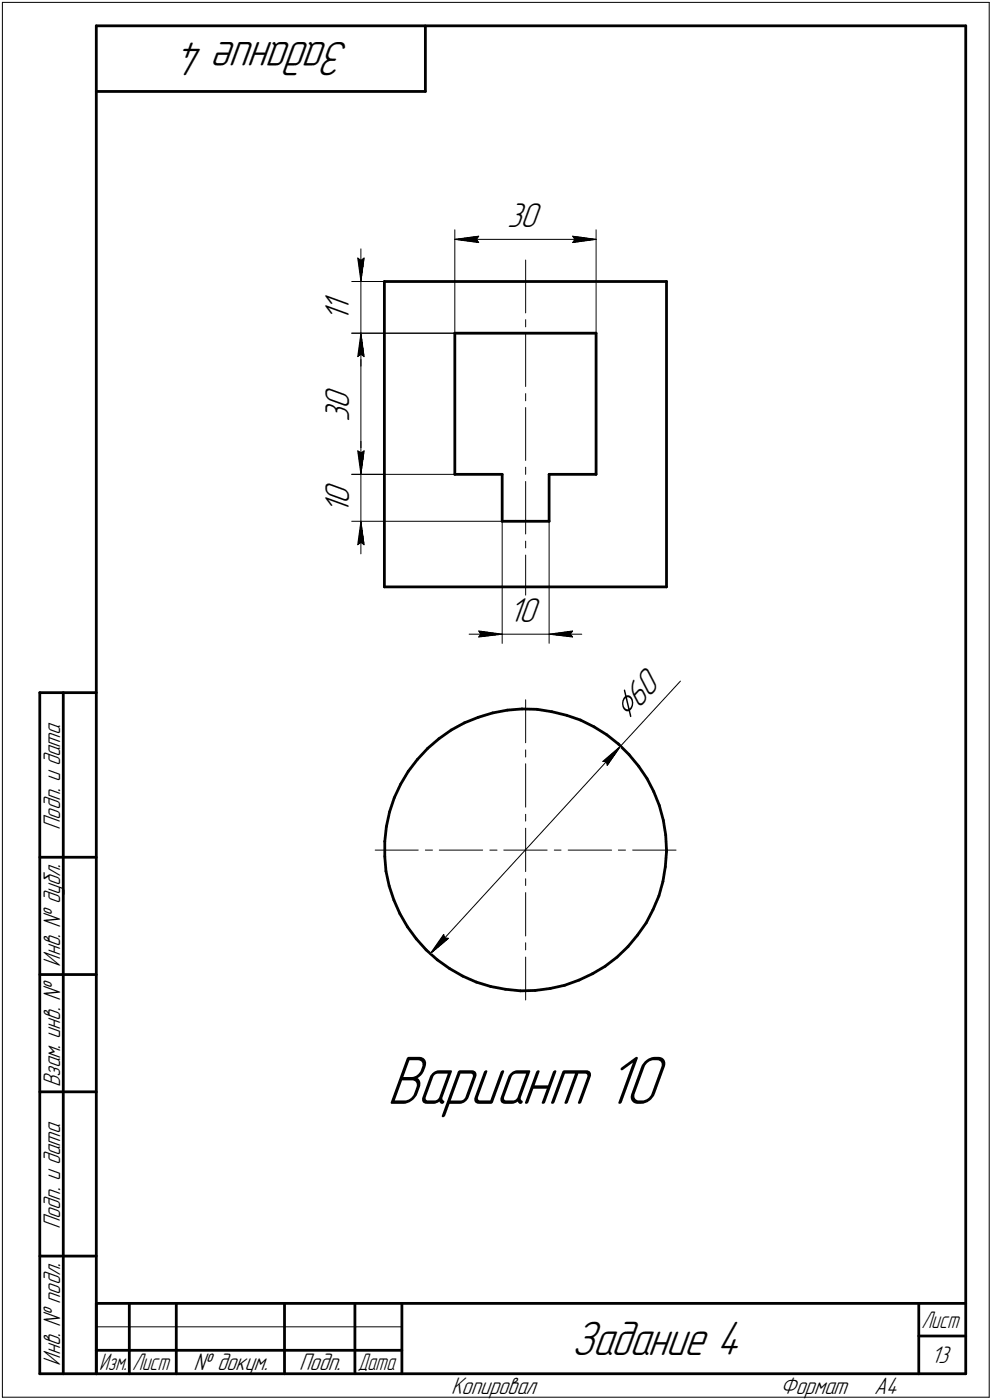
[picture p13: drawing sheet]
<svg xmlns="http://www.w3.org/2000/svg" width="211mm" height="298mm" viewBox="0 0 211 298" stroke-linecap="round" stroke-linejoin="round" font-family="sans-serif">
<defs><g id="words">
<text font-size="15.6" x="82.3" y="235">Вариант 10</text>
<g font-size="10.9">
<text x="74.4" y="9" transform="rotate(-180 74.4 9)">Задание 4</text>
<text x="121.6" y="288.5">Задание 4</text>
</g>
<text font-size="8.5" x="133.6" y="153.4" transform="rotate(-47 133.6 153.4)">Ç60</text>
<g font-size="7.8">
<text x="107.9" y="48.4">30</text>
<text x="74.3" y="68.5" transform="rotate(-90 74.3 68.5)">1</text>
<text x="74.3" y="66.4" transform="rotate(-90 74.3 66.4)">1</text>
<text x="74.3" y="89.9" transform="rotate(-90 74.3 89.9)">3</text>
<text x="74.3" y="87.1" transform="rotate(-90 74.3 87.1)">0</text>
<text x="74.3" y="107.4" transform="rotate(-90 74.3 107.4)">0</text>
<text x="74.3" y="109.5" transform="rotate(-90 74.3 109.5)">1</text>
<text x="108.3" y="132.5">10</text>
</g>
<g font-size="5.4">
<text x="12.8" y="176.7" transform="rotate(-90 12.8 176.7)">Подп. и дата</text>
<text x="12.8" y="205.8" transform="rotate(-90 12.8 205.8)">Инв. № дубл.</text>
<text x="12.8" y="231.6" transform="rotate(-90 12.8 231.6)">Взам. инв. №</text>
<text x="12.8" y="261.7" transform="rotate(-90 12.8 261.7)">Подп. и дата</text>
<text x="12.8" y="290.8" transform="rotate(-90 12.8 290.8)">Инв. № подл.</text>
<text x="41.2" y="291.8">№ докум.</text>
<text x="63.6" y="291.8">Подп.</text>
<text x="198.1" y="290.3">13</text>
<text x="96" y="296.8">Копировал</text>
<text x="166" y="296.8">Формат</text>
<text x="186" y="296.8">A4</text>
</g>
<g font-size="5.3">
<text x="196.1" y="282.8">Лист</text>
<text x="21.1" y="291.8">Изм.</text>
<text x="28.1" y="291.8">Лист</text>
<text x="76.1" y="291.8">Дата</text>
</g>
</g></defs>
<g fill="none" stroke="#000" stroke-width=".59">
<path d="M20.5 5.5v287zM20.5 5.5h185zM20.5 19.5h70zM90.5 5.5v14zM205.5 5.5v287zM81.8 59.9v65.1zM81.8 59.9h60zM141.8 59.9v65.1zM96.8 71v30zM96.8 71h30zM126.8 71v30zM96.8 101h10z"/>
<path d="M106.8 111h10zM106.8 101v10zM116.8 101v10zM116.8 101h10zM81.8 125h60zM8.5 147.5v145zM8.5 147.5h12zM13.5 147.5v145zM91 159.3l2.4-2zM91 159.3l-2.2 2.4zM93.4 157.3l2.6-1.9zM96 155.4l2.8-1.5z"/>
<path d="M98.8 153.9l3-1.2zM101.8 152.7l3-.9zM104.8 151.8l3.1-.6zM107.9 151.2l3.2-.2zM111.1 151h3.2zM114.3 151l3.1 .6zM117.4 151.6l3.2 .7zM120.6 152.3l2.9 1zM123.5 153.3l2.9 1.5zM126.4 154.8l2.7 1.7zM129.1 156.5l2.5 1.9zM131.6 158.4l2.3 2.3z"/>
<path d="M81.9 179.2v3.2zM82.2 176l-.3 3.2zM82.9 172.9l-.7 3.1zM83.9 169.8l-1 3.1zM85.3 167l-1.4 2.8zM86.9 164.3l-1.6 2.7zM88.8 161.7l-1.9 2.6zM133.9 160.7l2 2.5zM135.9 163.2l1.8 2.6zM137.7 165.8l1.4 2.8zM139.1 168.6l1.2 2.9zM140.3 171.5l.8 3.2z"/>
<path d="M141.1 174.7l.5 3.1zM141.6 177.8l.2 3.2zM8.5 182.5h12zM81.9 182.4l.2 3.1zM82.1 185.5l.7 3.1zM82.8 188.6l1 3.1zM83.8 191.7l1.3 2.9zM85.1 194.6l1.6 2.8zM86.7 197.4l1.9 2.5zM88.6 199.9l2.1 2.4zM135.6 199.1l-2 2.5zM137.5 196.5l-1.9 2.6z"/>
<path d="M138.9 193.7l-1.4 2.8zM140.2 190.8l-1.3 2.9zM141.1 187.7l-.9 3.1zM141.6 184.6l-.5 3.1zM141.8 181.4l-.2 3.2zM141.8 181v.4zM8.5 207.5h12zM90.7 202.3l2.3 2.1zM93 204.4l2.7 1.8zM95.7 206.2l2.8 1.7zM98.5 207.9l2.8 1.2zM101.3 209.1l3.1 1z"/>
<path d="M104.4 210.1l3.1 .6zM107.5 210.7l3.2 .3zM110.7 211l3.2-.1zM113.9 210.9l3.2-.4zM117.1 210.5l3-.7zM120.1 209.8l3.1-1.1zM123.2 208.7l2.9-1.4zM126.1 207.3l2.7-1.6zM128.8 205.7l2.5-1.9zM131.3 203.8l2.3-2.2zM8.5 232.5h12zM8.5 267.5h12z"/>
<path d="M20.5 277.5h185zM20.5 277.5v15zM27.5 277.5v15zM37.5 277.5v15zM60.5 277.5v15zM75.5 277.5v15zM85.5 277.5v15zM195.5 277.5v15zM8.5 292.5h12zM20.5 292.5h185zM20.5 287.5h7zM27.5 287.5h10z"/>
<path d="M37.5 287.5h23zM60.5 287.5h15zM75.5 287.5h10zM195.5 284.5h10z"/>
</g>
<g fill="none" stroke="#000" stroke-width=".21">
<path d="M.5 .5v297zM.5 .5h210zM210.5 .5v297zM74.8 59.9h7zM76.1 54.9l.7 .6zM76.1 54.9l.7 5zM76.8 55.5l.7-.6zM76.8 53v6.9zM76.8 59.9v11.1zM77.5 54.9l-.7 5zM96.8 48.9v22.1zM96.8 51l5.1-.7z"/>
<path d="M96.8 51l5.1 .6zM96.8 51h30zM101.3 51l.6 .6zM101.9 50.3l-.6 .7zM111.8 55.4v11.2zM121.8 51.6l5-.6zM121.8 50.3l.5 .7zM121.8 50.3l5 .7zM122.3 51l-.5 .6zM126.8 48.9v22.1zM74.8 71h22zM76.1 75.9l.7-.5z"/>
<path d="M76.8 71l-.7 4.9zM76.8 75.4l.7 .5zM76.8 71l.7 4.9zM76.8 71v7zM76.8 71v30zM111.8 71.1v11.2zM111.8 68.1v1.5zM76.1 96l.7 .4zM76.1 96l.7 5zM76.8 96.4l.7-.4zM76.8 94v7zM77.5 96l-.7 5z"/>
<path d="M111.8 99.5v1.5zM111.8 86.8v11.2zM111.8 83.8v1.5zM74.8 101h7zM74.8 111h32zM74.8 101h22zM76.1 116l.7-.5zM76.8 111l-.7 5zM76.8 115.5l.7 .5zM76.8 111l.7 5zM76.8 111v6.9zM76.8 101v10z"/>
<path d="M106.8 111v26zM111.8 118.2v11.2zM111.8 115.2v1.5zM111.8 102.5v11.2zM116.8 111v26zM99.8 135h7zM101.9 134.4l4.9 .6zM101.9 134.4l.4 .6zM101.9 135.6l4.9-.6zM102.3 135l-.4 .6zM106.8 135h10zM116.8 135l5 .6z"/>
<path d="M116.8 135l5-.6zM116.8 135h7zM121.3 135l.5 .6zM121.8 134.4l-.5 .6zM111.8 149v9.2zM111.8 159.7v1.5zM132.1 158.8l-2.9 4.2zM132.1 158.8l-40.6 44.3zM144.8 145l-12.7 13.8zM111.8 162.6v9.3zM111.8 173.4v1.4zM111.8 176.4v4.6z"/>
<path d="M128.3 162.1l.7 .1zM128.3 162.1l3.8-3.3zM129 162.2l.2 .8zM79.8 181h9.2zM90.5 181h1.5zM93.5 181h9.2zM94.4 199l-2.9 4.1zM94.4 199l.2 .7zM94.6 199.7l.8 .1zM104.2 181h1.5zM107.2 181h4.6zM111.8 181h4.6z"/>
<path d="M111.8 190.1v9.2zM111.8 187.1v1.5zM111.8 181v4.6zM117.9 181h1.5zM120.9 181h9.2zM131.6 181h1.5zM134.6 181h9.2zM91.5 203.1l3.9-3.3zM111.8 203.8v9.1zM111.8 200.7v1.6zM.5 297.5h210zM20.5 282.5h65z"/>
</g>
<g fill="#fff" stroke="#fff" stroke-width=".21">
<path d="M82.3 223.9h60.5zM82.3 223.9h60.5zM82.3 224h60.5zM82.3 224.1h60.5zM82.3 224.2h60.5zM82.3 224.3h60.5zM82.3 224.4h60.5zM82.3 224.5h60.5zM82.3 224.5h60.5zM82.3 224.6h60.5zM82.3 224.7h60.5zM82.3 224.8h60.5zM82.3 224.9h60.5zM82.3 225h60.5zM82.3 225h60.5zM82.3 225.1h60.5zM82.3 225.2h60.5zM82.3 225.3h60.5zM82.3 225.4h60.5zM82.3 225.5h60.5zM82.3 225.6h60.5zM82.3 225.6h60.5zM82.3 225.7h60.5zM82.3 225.8h60.5zM82.3 225.9h60.5zM82.3 226h60.5zM82.3 226.1h60.5zM82.3 226.1h60.5zM82.3 226.2h60.5zM82.3 226.3h60.5zM82.3 226.4h60.5zM82.3 226.5h60.5zM82.3 226.6h60.5zM82.3 226.7h60.5zM82.3 226.7h60.5zM82.3 226.8h60.5zM82.3 226.9h60.5zM82.3 227h60.5zM82.3 227.1h60.5zM82.3 227.2h60.5zM82.3 227.2h60.5zM82.3 227.3h60.5zM82.3 227.4h60.5zM82.3 227.5h60.5zM82.3 227.6h60.5zM82.3 227.7h60.5zM82.3 227.8h60.5zM82.3 227.8h60.5zM82.3 227.9h60.5zM82.3 228h60.5zM82.3 228.1h60.5zM82.3 228.2h60.5zM82.3 228.3h60.5zM82.3 228.3h60.5zM82.3 228.4h60.5zM82.3 228.5h60.5zM82.3 228.6h60.5zM82.3 228.7h60.5zM82.3 228.8h60.5zM82.3 228.9h60.5zM82.3 228.9h60.5zM82.3 229h60.5zM82.3 229.1h60.5zM82.3 229.2h60.5zM82.3 229.3h60.5zM82.3 229.4h60.5zM82.3 229.4h60.5zM82.3 229.5h60.5zM82.3 229.6h60.5zM82.3 229.7h60.5zM82.3 229.8h60.5zM82.3 229.9h60.5zM82.3 230h60.5zM82.3 230h60.5zM82.3 230.1h60.5zM82.3 230.2h60.5zM82.3 230.3h60.5zM82.3 230.4h60.5zM82.3 230.5h60.5zM82.3 230.5h60.5zM82.3 230.6h60.5zM82.3 230.7h60.5zM82.3 230.8h60.5zM82.3 230.9h60.5zM82.3 231h60.5zM82.3 231.1h60.5zM82.3 231.1h60.5zM82.3 231.2h60.5zM82.3 231.3h60.5zM82.3 231.4h60.5zM82.3 231.5h60.5zM82.3 231.6h60.5zM82.3 231.6h60.5zM82.3 231.7h60.5zM82.3 231.8h60.5zM82.3 231.9h60.5zM82.3 232h60.5zM82.3 232.1h60.5zM82.3 232.2h60.5zM82.3 232.2h60.5zM82.3 232.3h60.5zM82.3 232.4h60.5zM82.3 232.5h60.5zM82.3 232.6h60.5zM82.3 232.7h60.5zM82.3 232.7h60.5zM82.3 232.8h60.5zM82.3 232.9h60.5zM82.3 233h60.5zM82.3 233.1h60.5zM82.3 233.2h60.5zM82.3 233.3h60.5zM82.3 233.3h60.5zM82.3 233.4h60.5zM82.3 233.5h60.5zM82.3 233.6h60.5zM82.3 233.7h60.5zM82.3 233.8h60.5zM82.3 233.8h60.5zM82.3 233.9h60.5zM82.3 234h60.5zM82.3 234.1h60.5zM82.3 234.2h60.5zM82.3 234.3h60.5zM82.3 234.4h60.5zM82.3 234.4h60.5zM82.3 234.5h60.5zM82.3 234.6h60.5zM82.3 234.7h60.5zM82.3 234.8h60.5zM82.3 234.9h60.5zM82.3 234.9h60.5zM82.3 235h60.5zM82.3 235.1h60.5zM82.3 235.2h60.5zM82.3 235.3h60.5zM82.3 235.4h60.5zM82.3 235.5h60.5zM82.3 235.5h60.5zM82.3 235.6h60.5zM82.3 235.7h60.5zM82.3 235.8h60.5zM82.3 235.9h60.5zM82.3 236h60.5zM82.3 236.1h60.5zM82.3 236.1h60.5zM82.3 236.2h60.5zM82.3 236.3h60.5zM82.3 236.4h60.5zM82.3 236.5h60.5zM82.3 236.6h60.5zM82.3 236.6h60.5zM82.3 236.7h60.5zM82.3 236.8h60.5zM82.3 236.9h60.5zM82.3 237h60.5zM82.3 237.1h60.5zM82.3 237.2h60.5zM82.3 237.2h60.5zM82.3 237.3h60.5zM82.3 237.4h60.5zM82.3 237.5h60.5zM82.3 237.6h60.5zM82.3 237.7h60.5zM82.3 237.7h60.5zM82.3 237.8h60.5zM82.3 237.9h60.5zM82.3 238h60.5z"/>
<path d="M94.3 198.3h.2zM94.2 198.4h.4zM94.1 198.5h.6zM94.1 198.5h.6zM94.1 198.6h.7zM94 198.7h.9zM94 198.8h1zM93.9 198.9h1.2zM93.8 199h1.4zM93.8 199.1h1.4zM93.7 199.1h1.7zM93.6 199.2h1.9zM93.6 199.3h2zM93.6 199.4h2.1zM93.5 199.5h2.3zM93.4 199.6h2.4zM93.4 199.6h2.5zM93.3 199.7h2.7zM93.2 199.8h2.9zM93.2 199.9h3zM93.1 200h3zM93 200.1h3zM93 200.2h2.9zM93 200.2h2.8zM92.9 200.3h2.8zM92.8 200.4h2.8zM92.8 200.5h2.7zM92.7 200.6h2.7zM92.6 200.7h2.7zM92.6 200.7h2.6zM92.5 200.8h2.6zM92.5 200.9h2.5zM92.5 201h2.4zM92.4 201.1h2.3zM92.3 201.2h2.4zM92.2 201.3h2.4zM92.2 201.3h2.3zM92.2 201.4h2.2zM92.1 201.5h2.1zM92.1 201.6h2zM92.1 201.7h2zM92 201.8h2zM92 201.8h1.9zM92 201.9h1.7zM91.9 202h1.7zM91.9 202.1h1.7zM91.9 202.2h1.6zM91.9 202.3h1.4zM91.9 202.4h1.2zM91.8 202.4h1.2zM91.8 202.5h1zM91.8 202.6h.8zM91.7 202.7h.8zM91.7 202.8h.6zM91.7 202.9h.4zM91.6 202.9h.3zM91.6 203h.2z"/>
<path d="M131.9 158.9h.2zM131.7 159h.4zM131.6 159.1h.4zM131.4 159.2h.6zM131.2 159.3h.8zM131.1 159.3h.8zM130.9 159.4h1zM130.7 159.5h1.2zM130.6 159.6h1.2zM130.3 159.7h1.5zM130.2 159.8h1.5zM130.1 159.9h1.6zM130 159.9h1.7zM130 160h1.7zM129.9 160.1h1.8zM129.8 160.2h1.9zM129.7 160.3h1.9zM129.5 160.4h2.1zM129.5 160.4h2.1zM129.4 160.5h2.1zM129.3 160.6h2.2zM129.2 160.7h2.2zM129.1 160.8h2.3zM129 160.9h2.3zM128.9 161h2.3zM128.8 161h2.4zM128.7 161.1h2.4zM128.6 161.2h2.5zM128.5 161.3h2.6zM128.4 161.4h2.6zM128.4 161.5h2.5zM128.2 161.5h2.7zM128.1 161.6h2.7zM128 161.7h2.7zM127.9 161.8h2.7zM127.8 161.9h2.8zM127.8 162h2.8zM127.7 162.1h2.8zM127.5 162.1h3zM127.7 162.2h2.7zM127.8 162.3h2.5zM127.8 162.4h2.5zM127.9 162.5h2.3zM128 162.6h2.1zM128.1 162.6h2zM128.2 162.7h1.8zM128.3 162.8h1.7zM128.4 162.9h1.5zM128.5 163h1.4zM128.6 163.1h1.2zM128.7 163.2h1zM128.8 163.2h.9zM128.9 163.3h.7zM128.9 163.4h.6zM129 163.5h.5zM129.1 163.6h.4zM129.2 163.7h.2z"/>
<path d="M137.2 141h.2zM137.2 141.1h.3zM137.1 141.1h.5zM137 141.2h.7zM136.9 141.3h.9zM136.8 141.4h1zM136.7 141.5h1.2zM136.7 141.6h1.3zM136.6 141.6h1.5zM136.5 141.7h1.7zM136.4 141.8h1.9zM136.3 141.9h2.1zM136.3 142h2.2zM136.2 142.1h2.4zM136.1 142.2h2.6zM136.1 142.2h2.7zM136 142.3h2.9zM135.9 142.4h3zM135.8 142.5h3.2zM135.7 142.6h3.4zM135.6 142.7h3.6zM135.6 142.7h3.7zM135.5 142.8h3.9zM135.4 142.9h4.1zM135.3 143h4.3zM135.3 143.1h4.4zM135.2 143.2h4.6zM135.1 143.3h4.8zM135 143.3h5zM135 143.4h5zM134.9 143.5h5.2zM134.8 143.6h5.4zM134.7 143.7h5.6zM134.6 143.8h5.8zM134.5 143.8h6zM134.5 143.9h6.1zM134.4 144h6.3zM134.3 144.1h6.5zM134.3 144.2h6.6zM134.2 144.3h6.8zM134.1 144.4h7zM134 144.4h7.1zM133.9 144.5h7.3zM133.9 144.6h7.4zM133.8 144.7h7.6zM133.7 144.8h7.8zM133.6 144.9h8zM133.5 144.9h8.2zM133.4 145h8.4zM133.3 145.1h8.6zM133.3 145.2h8.7zM133.3 145.3h8.8zM133.2 145.4h9zM133.1 145.5h9.1zM133 145.5h9.3zM132.9 145.6h9.5zM132.8 145.7h9.7zM132.8 145.8h9.8zM132.7 145.9h10zM132.6 146h10.1zM132.5 146h10.1zM132.4 146.1h10.1zM132.3 146.2h10.1zM132.3 146.3h10zM132.2 146.4h10zM132.2 146.5h10zM132.1 146.6h10zM132 146.6h10zM131.9 146.7h10zM131.8 146.8h10zM131.7 146.9h10zM131.7 147h10zM131.6 147.1h10zM131.5 147.2h10.1zM131.4 147.2h10.1zM131.3 147.3h10.1zM131.3 147.4h10zM131.2 147.5h10zM131.1 147.6h10zM131.1 147.7h10zM131 147.7h10zM130.9 147.8h10zM130.8 147.9h10zM130.7 148h10zM130.6 148.1h10.1zM130.6 148.2h10zM130.5 148.3h10zM130.4 148.3h10.1zM130.3 148.4h10.1zM130.3 148.5h10zM130.2 148.6h10zM130.1 148.7h10zM130 148.8h10zM130 148.8h10zM129.9 148.9h10zM129.8 149h10zM129.7 149.1h10zM129.6 149.2h10.1zM129.5 149.3h10.1zM129.5 149.4h10zM129.4 149.4h10zM129.3 149.5h10.1zM129.5 149.6h9.8zM129.5 149.7h9.7zM129.6 149.8h9.5zM129.7 149.9h9.3zM129.8 149.9h9.1zM129.9 150h9zM130 150.1h8.8zM130 150.2h8.7zM130.1 150.3h8.6zM130.2 150.4h8.4zM130.3 150.5h8.2zM130.5 150.5h7.9zM130.6 150.6h7.7zM130.6 150.7h7.7zM130.7 150.8h7.5zM130.8 150.9h7.3zM130.9 151h7.1zM131 151h6.9zM131.1 151.1h6.7zM131.1 151.2h6.7zM131.2 151.3h6.6zM131.3 151.4h6.4zM131.4 151.5h6.2zM131.6 151.6h5.9zM131.7 151.6h5.7zM131.7 151.7h5.6zM131.8 151.8h5.4zM131.9 151.9h5.3zM132 152h5.1zM132.1 152.1h4.9zM132.2 152.1h4.7zM132.2 152.2h4.6zM132.3 152.3h4.4zM132.4 152.4h4.3zM132.5 152.5h4.2zM132.7 152.6h3.9zM132.8 152.7h3.7zM132.8 152.7h3.6zM132.9 152.8h3.4zM133 152.9h3.2zM133.1 153h3zM133.2 153.1h2.9zM133.3 153.2h2.7zM133.3 153.2h2.6zM133.4 153.3h2.4zM133.5 153.4h2.2zM133.6 153.5h2.1zM133.8 153.6h1.8zM133.9 153.7h1.7zM133.9 153.8h1.6zM134 153.8h1.4zM134.1 153.9h1.2zM134.2 154h1zM134.3 154.1h.8zM134.4 154.2h.6zM134.5 154.3h.5zM134.5 154.3h.4zM134.6 154.4h.2z"/>
<path d="M68.7 102.4h7.1zM68.7 102.5h7.1zM68.7 102.6h7.1zM68.7 102.7h7.1zM68.7 102.8h7.1zM68.7 102.9h7.1zM68.7 103h7.1zM68.7 103h7.1zM68.7 103.1h7.1zM68.7 103.2h7.1zM68.7 103.3h7.1zM68.7 103.4h7.1zM68.7 103.5h7.1zM68.7 103.5h7.1zM68.7 103.6h7.1zM68.7 103.7h7.1zM68.7 103.8h7.1zM68.7 103.9h7.1zM68.7 104h7.1zM68.7 104.1h7.1zM68.7 104.1h7.1zM68.7 104.2h7.1zM68.7 104.3h7.1zM68.7 104.4h7.1zM68.7 104.5h7.1zM68.7 104.6h7.1zM68.7 104.6h7.1zM68.7 104.7h7.1zM68.7 104.8h7.1zM68.7 104.9h7.1zM68.7 105h7.1zM68.7 105.1h7.1zM68.7 105.2h7.1zM68.7 105.2h7.1zM68.7 105.3h7.1zM68.7 105.4h7.1zM68.7 105.5h7.1zM68.7 105.6h7.1zM68.7 105.7h7.1zM68.7 105.7h7.1zM68.7 105.8h7.1zM68.7 105.9h7.1zM68.7 106h7.1zM68.7 106.1h7.1zM68.7 106.2h7.1zM68.7 106.3h7.1zM68.7 106.3h7.1zM68.7 106.4h7.1zM68.7 106.5h7.1zM68.7 106.6h7.1zM68.7 106.7h7.1zM68.7 106.8h7.1zM68.7 106.8h7.1zM68.7 106.9h7.1zM68.7 107h7.1zM68.7 107.1h7.1zM68.7 107.2h7.1zM68.7 107.3h7.1zM68.7 107.4h7.1zM68.7 107.4h7.1zM68.7 107.5h7.1zM68.7 107.6h7.1zM68.7 107.7h7.1zM68.7 107.8h7.1zM68.7 107.9h7.1zM68.7 107.9h7.1zM68.7 108h7.1zM68.7 108.1h7.1zM68.7 108.2h7.1zM68.7 108.3h7.1zM68.7 108.4h7.1zM68.7 108.5h7.1zM68.7 108.5h7.1zM68.7 108.6h7.1zM68.7 108.7h7.1zM68.7 108.8h7.1zM68.7 108.9h7.1zM68.7 109h7.1zM68.7 109.1h7.1zM68.7 109.1h7.1zM68.7 109.2h7.1zM68.7 109.3h7.1zM68.7 109.4h7.1zM68.7 109.5h7.1z"/>
<path d="M75.6 95.5h2.5zM75.7 95.6h2.4zM75.7 95.7h2.4zM75.7 95.8h2.4zM75.7 95.8h2.4zM75.7 95.9h2.4zM75.7 96h2.4zM75.7 96.1h2.4zM75.8 96.2h2.2zM75.8 96.3h2.2zM75.8 96.4h2.2zM75.8 96.4h2.2zM75.8 96.5h2.2zM75.8 96.6h2.2zM75.8 96.7h2.2zM75.9 96.8h2zM75.9 96.9h2zM75.9 96.9h2zM75.9 97h2zM75.9 97.1h2zM75.9 97.2h2zM75.9 97.3h2zM75.9 97.4h1.9zM75.9 97.5h1.9zM75.9 97.5h1.9zM75.9 97.6h1.9zM75.9 97.7h1.9zM75.9 97.8h1.9zM75.9 97.9h1.9zM75.9 98h1.9zM76 98h1.7zM76 98.1h1.7zM76 98.2h1.7zM76 98.3h1.7zM76 98.4h1.7zM76 98.5h1.7zM76 98.6h1.7zM76.1 98.6h1.5zM76.1 98.7h1.5zM76.1 98.8h1.5zM76.1 98.9h1.5zM76.1 99h1.5zM76.1 99.1h1.5zM76.1 99.1h1.5zM76.1 99.2h1.5zM76.2 99.3h1.4zM76.2 99.4h1.4zM76.3 99.5h1.2zM76.3 99.6h1.2zM76.3 99.7h1.1zM76.4 99.7h1zM76.4 99.8h.9zM76.5 99.9h.8zM76.5 100h.8zM76.5 100.1h.7zM76.5 100.2h.7zM76.5 100.2h.6zM76.5 100.3h.6zM76.6 100.4h.4zM76.6 100.5h.4zM76.7 100.6h.3zM76.7 100.7h.3zM76.7 100.8h.3z"/>
<path d="M76.7 111.3h.3zM76.7 111.3h.3zM76.7 111.4h.3zM76.6 111.5h.4zM76.6 111.6h.4zM76.5 111.7h.6zM76.5 111.8h.6zM76.5 111.8h.7zM76.5 111.9h.7zM76.5 112h.8zM76.5 112.1h.8zM76.4 112.2h.9zM76.4 112.3h1zM76.3 112.4h1.1zM76.3 112.4h1.2zM76.3 112.5h1.2zM76.2 112.6h1.4zM76.2 112.7h1.4zM76.1 112.8h1.5zM76.1 112.9h1.5zM76.1 112.9h1.5zM76.1 113h1.5zM76.1 113.1h1.5zM76.1 113.2h1.5zM76.1 113.3h1.5zM76.1 113.4h1.5zM76 113.5h1.7zM76 113.5h1.7zM76 113.6h1.7zM76 113.7h1.7zM76 113.8h1.7zM76 113.9h1.7zM76 114h1.7zM75.9 114h1.9zM75.9 114.1h1.9zM75.9 114.2h1.9zM75.9 114.3h1.9zM75.9 114.4h1.9zM75.9 114.5h1.9zM75.9 114.6h1.9zM75.9 114.6h1.9zM75.9 114.7h2zM75.9 114.8h2zM75.9 114.9h2zM75.9 115h2zM75.9 115.1h2zM75.9 115.1h2zM75.9 115.2h2zM75.8 115.3h2.2zM75.8 115.4h2.2zM75.8 115.5h2.2zM75.8 115.6h2.2zM75.8 115.7h2.2zM75.8 115.7h2.2zM75.8 115.8h2.2zM75.7 115.9h2.4zM75.7 116h2.4zM75.7 116.1h2.4zM75.7 116.2h2.4zM75.7 116.2h2.4zM75.7 116.3h2.4zM75.7 116.4h2.4z"/>
<path d="M68.7 62.5h7.1zM68.7 62.6h7.1zM68.7 62.7h7.1zM68.7 62.7h7.1zM68.7 62.8h7.1zM68.7 62.9h7.1zM68.7 63h7.1zM68.7 63.1h7.1zM68.7 63.2h7.1zM68.7 63.2h7.1zM68.7 63.3h7.1zM68.7 63.4h7.1zM68.7 63.5h7.1zM68.7 63.6h7.1zM68.7 63.7h7.1zM68.7 63.8h7.1zM68.7 63.8h7.1zM68.7 63.9h7.1zM68.7 64h7.1zM68.7 64.1h7.1zM68.7 64.2h7.1zM68.7 64.3h7.1zM68.7 64.3h7.1zM68.7 64.4h7.1zM68.7 64.5h7.1zM68.7 64.6h7.1zM68.7 64.7h7.1zM68.7 64.8h7.1zM68.7 64.9h7.1zM68.7 64.9h7.1zM68.7 65h7.1zM68.7 65.1h7.1zM68.7 65.2h7.1zM68.7 65.3h7.1zM68.7 65.4h7.1zM68.7 65.4h7.1zM68.7 65.5h7.1zM68.7 65.6h7.1zM68.7 65.7h7.1zM68.7 65.8h7.1zM68.7 65.9h7.1zM68.7 66h7.1zM68.7 66h7.1zM68.7 66.1h7.1zM68.7 66.2h7.1zM68.7 66.3h7.1zM68.7 66.4h7.1zM68.7 66.5h7.1zM68.7 66.5h7.1zM68.7 66.6h7.1zM68.7 66.7h7.1zM68.7 66.8h7.1zM68.7 66.9h7.1zM68.7 67h7.1zM68.7 67.1h7.1zM68.7 67.1h7.1zM68.7 67.2h7.1zM68.7 67.3h7.1zM68.7 67.4h7.1zM68.7 67.5h7.1zM68.7 67.6h7.1zM68.7 67.6h7.1zM68.7 67.7h7.1zM68.7 67.8h7.1zM68.7 67.9h7.1zM68.7 68h7.1zM68.7 68.1h7.1zM68.7 68.2h7.1zM68.7 68.2h7.1zM68.7 68.3h7.1zM68.7 68.4h7.1z"/>
<path d="M75.6 54.4h2.5zM75.7 54.5h2.4zM75.7 54.6h2.4zM75.7 54.7h2.4zM75.7 54.8h2.4zM75.7 54.9h2.4zM75.7 54.9h2.4zM75.7 55h2.4zM75.8 55.1h2.2zM75.8 55.2h2.2zM75.8 55.3h2.2zM75.8 55.4h2.2zM75.8 55.5h2.2zM75.8 55.5h2.2zM75.8 55.6h2.2zM75.9 55.7h2zM75.9 55.8h2zM75.9 55.9h2zM75.9 56h2zM75.9 56h2zM75.9 56.1h2zM75.9 56.2h2zM75.9 56.3h1.9zM75.9 56.4h1.9zM75.9 56.5h1.9zM75.9 56.6h1.9zM75.9 56.6h1.9zM75.9 56.7h1.9zM75.9 56.8h1.9zM75.9 56.9h1.9zM76 57h1.7zM76 57.1h1.7zM76 57.1h1.7zM76 57.2h1.7zM76 57.3h1.7zM76 57.4h1.7zM76 57.5h1.7zM76.1 57.6h1.5zM76.1 57.7h1.5zM76.1 57.7h1.5zM76.1 57.8h1.5zM76.1 57.9h1.5zM76.1 58h1.5zM76.1 58.1h1.5zM76.1 58.2h1.5zM76.2 58.3h1.4zM76.2 58.3h1.4zM76.3 58.4h1.2zM76.3 58.5h1.2zM76.3 58.6h1.1zM76.4 58.7h1zM76.4 58.8h.9zM76.5 58.8h.8zM76.5 58.9h.8zM76.5 59h.7zM76.5 59.1h.7zM76.5 59.2h.6zM76.5 59.3h.6zM76.6 59.4h.4zM76.6 59.4h.4zM76.7 59.5h.3zM76.7 59.6h.3zM76.7 59.7h.3z"/>
<path d="M76.7 71.2h.3zM76.7 71.3h.3zM76.7 71.4h.3zM76.6 71.5h.4zM76.6 71.5h.4zM76.5 71.6h.6zM76.5 71.7h.6zM76.5 71.8h.7zM76.5 71.9h.7zM76.5 72h.8zM76.5 72.1h.8zM76.4 72.1h.9zM76.4 72.2h1zM76.3 72.3h1.1zM76.3 72.4h1.2zM76.3 72.5h1.2zM76.2 72.6h1.4zM76.2 72.6h1.4zM76.1 72.7h1.5zM76.1 72.8h1.5zM76.1 72.9h1.5zM76.1 73h1.5zM76.1 73.1h1.5zM76.1 73.2h1.5zM76.1 73.2h1.5zM76.1 73.3h1.5zM76 73.4h1.7zM76 73.5h1.7zM76 73.6h1.7zM76 73.7h1.7zM76 73.7h1.7zM76 73.8h1.7zM76 73.9h1.7zM75.9 74h1.9zM75.9 74.1h1.9zM75.9 74.2h1.9zM75.9 74.3h1.9zM75.9 74.3h1.9zM75.9 74.4h1.9zM75.9 74.5h1.9zM75.9 74.6h1.9zM75.9 74.7h2zM75.9 74.8h2zM75.9 74.8h2zM75.9 74.9h2zM75.9 75h2zM75.9 75.1h2zM75.9 75.2h2zM75.8 75.3h2.2zM75.8 75.4h2.2zM75.8 75.4h2.2zM75.8 75.5h2.2zM75.8 75.6h2.2zM75.8 75.7h2.2zM75.8 75.8h2.2zM75.7 75.9h2.4zM75.7 75.9h2.4zM75.7 76h2.4zM75.7 76.1h2.4zM75.7 76.2h2.4zM75.7 76.3h2.4zM75.7 76.4h2.4z"/>
<path d="M107.9 42.8h7.8zM107.9 42.9h7.8zM107.9 43h7.8zM107.9 43.1h7.8zM107.9 43.2h7.8zM107.9 43.3h7.8zM107.9 43.3h7.8zM107.9 43.4h7.8zM107.9 43.5h7.8zM107.9 43.6h7.8zM107.9 43.7h7.8zM107.9 43.8h7.8zM107.9 43.9h7.8zM107.9 43.9h7.8zM107.9 44h7.8zM107.9 44.1h7.8zM107.9 44.2h7.8zM107.9 44.3h7.8zM107.9 44.4h7.8zM107.9 44.4h7.8zM107.9 44.5h7.8zM107.9 44.6h7.8zM107.9 44.7h7.8zM107.9 44.8h7.8zM107.9 44.9h7.8zM107.9 45h7.8zM107.9 45h7.8zM107.9 45.1h7.8zM107.9 45.2h7.8zM107.9 45.3h7.8zM107.9 45.4h7.8zM107.9 45.5h7.8zM107.9 45.6h7.8zM107.9 45.6h7.8zM107.9 45.7h7.8zM107.9 45.8h7.8zM107.9 45.9h7.8zM107.9 46h7.8zM107.9 46.1h7.8zM107.9 46.1h7.8zM107.9 46.2h7.8zM107.9 46.3h7.8zM107.9 46.4h7.8zM107.9 46.5h7.8zM107.9 46.6h7.8zM107.9 46.7h7.8zM107.9 46.7h7.8zM107.9 46.8h7.8zM107.9 46.9h7.8zM107.9 47h7.8zM107.9 47.1h7.8zM107.9 47.2h7.8zM107.9 47.2h7.8zM107.9 47.3h7.8zM107.9 47.4h7.8zM107.9 47.5h7.8zM107.9 47.6h7.8zM107.9 47.7h7.8zM107.9 47.8h7.8zM107.9 47.8h7.8zM107.9 47.9h7.8zM107.9 48h7.8zM107.9 48.1h7.8zM107.9 48.2h7.8zM107.9 48.3h7.8zM107.9 48.3h7.8zM107.9 48.4h7.8zM107.9 48.5h7.8zM107.9 48.6h7.8zM107.9 48.7h7.8zM107.9 48.8h7.8zM107.9 48.9h7.8zM107.9 48.9h7.8zM107.9 49h7.8zM107.9 49.1h7.8zM107.9 49.2h7.8zM107.9 49.3h7.8zM107.9 49.4h7.8zM107.9 49.4h7.8zM107.9 49.5h7.8zM107.9 49.6h7.8zM107.9 49.7h7.8zM107.9 49.8h7.8zM107.9 49.9h7.8z"/>
<path d="M101.6 49.9h.7zM100.8 50h1.5zM100.2 50h2.1zM99.4 50.1h2.9zM98.6 50.2h3.7zM98.5 50.3h3.8zM98.3 50.4h4zM98 50.5h4.3zM97.9 50.5h4.4zM97.6 50.6h4.7zM97.5 50.7h4.8zM97.2 50.8h5.1zM97 50.9h5.3zM96.8 51h5.5zM97 51.1h5.3zM97.2 51.1h5.1zM97.5 51.2h4.8zM97.6 51.3h4.7zM97.9 51.4h4.4zM98 51.5h4.3zM98.3 51.6h4zM98.5 51.6h3.8zM98.6 51.7h3.7zM99.3 51.8h3zM99.9 51.9h2.4zM100.5 52h1.8zM101.1 52.1h1.2zM101.7 52.2h.6z"/>
<path d="M121.3 49.9h.8zM121.3 50h1.6zM121.3 50h2.3zM121.3 50.1h3.1zM121.3 50.2h3.8zM121.3 50.3h4zM121.3 50.4h4.2zM121.3 50.5h4.3zM121.3 50.5h4.6zM121.3 50.6h4.8zM121.3 50.7h4.9zM121.3 50.8h5.2zM121.3 50.9h5.4zM121.3 51h5.5zM121.3 51.1h5.4zM121.3 51.1h5.2zM121.3 51.2h4.9zM121.3 51.3h4.8zM121.3 51.4h4.6zM121.3 51.5h4.3zM121.3 51.6h4.2zM121.3 51.6h4zM121.3 51.7h3.8zM121.3 51.8h3.2zM121.3 51.9h2.6zM121.3 52h1.9zM121.3 52.1h1.3zM121.3 52.2h.7z"/>
<path d="M108.3 126.9h7.1zM108.3 127h7.1zM108.3 127.1h7.1zM108.3 127.2h7.1zM108.3 127.3h7.1zM108.3 127.3h7.1zM108.3 127.4h7.1zM108.3 127.5h7.1zM108.3 127.6h7.1zM108.3 127.7h7.1zM108.3 127.8h7.1zM108.3 127.8h7.1zM108.3 127.9h7.1zM108.3 128h7.1zM108.3 128.1h7.1zM108.3 128.2h7.1zM108.3 128.3h7.1zM108.3 128.4h7.1zM108.3 128.4h7.1zM108.3 128.5h7.1zM108.3 128.6h7.1zM108.3 128.7h7.1zM108.3 128.8h7.1zM108.3 128.9h7.1zM108.3 128.9h7.1zM108.3 129h7.1zM108.3 129.1h7.1zM108.3 129.2h7.1zM108.3 129.3h7.1zM108.3 129.4h7.1zM108.3 129.5h7.1zM108.3 129.5h7.1zM108.3 129.6h7.1zM108.3 129.7h7.1zM108.3 129.8h7.1zM108.3 129.9h7.1zM108.3 130h7.1zM108.3 130h7.1zM108.3 130.1h7.1zM108.3 130.2h7.1zM108.3 130.3h7.1zM108.3 130.4h7.1zM108.3 130.5h7.1zM108.3 130.6h7.1zM108.3 130.6h7.1zM108.3 130.7h7.1zM108.3 130.8h7.1zM108.3 130.9h7.1zM108.3 131h7.1zM108.3 131.1h7.1zM108.3 131.1h7.1zM108.3 131.2h7.1zM108.3 131.3h7.1zM108.3 131.4h7.1zM108.3 131.5h7.1zM108.3 131.6h7.1zM108.3 131.7h7.1zM108.3 131.7h7.1zM108.3 131.8h7.1zM108.3 131.9h7.1zM108.3 132h7.1zM108.3 132.1h7.1zM108.3 132.2h7.1zM108.3 132.2h7.1zM108.3 132.3h7.1zM108.3 132.4h7.1zM108.3 132.5h7.1zM108.3 132.6h7.1zM108.3 132.7h7.1zM108.3 132.8h7.1zM108.3 132.8h7.1zM108.3 132.9h7.1zM108.3 133h7.1zM108.3 133.1h7.1zM108.3 133.2h7.1zM108.3 133.3h7.1zM108.3 133.3h7.1zM108.3 133.4h7.1zM108.3 133.5h7.1zM108.3 133.6h7.1zM108.3 133.7h7.1zM108.3 133.8h7.1zM108.3 133.9h7.1zM108.3 133.9h7.1z"/>
<path d="M101.3 133.9h.7zM101.3 133.9h1.3zM101.3 134h1.9zM101.3 134.1h2.6zM101.3 134.2h3.2zM101.3 134.3h3.8zM101.3 134.4h4zM101.3 134.5h4.2zM101.3 134.5h4.4zM101.3 134.6h4.6zM101.3 134.7h4.8zM101.3 134.8h5zM101.3 134.9h5.2zM101.3 135h5.4zM101.3 135h5.5zM101.3 135.1h5.4zM101.3 135.2h5.1zM101.3 135.3h5zM101.3 135.4h4.7zM101.3 135.5h4.4zM101.3 135.6h4.3zM101.3 135.6h4zM101.3 135.7h3.8zM101.3 135.8h3.2zM101.3 135.9h2.6zM101.3 136h1.9zM101.3 136.1h1.3zM101.3 136.1h.7z"/>
<path d="M121.8 133.9h.5zM121.2 133.9h1.1zM120.5 134h1.8zM119.9 134.1h2.4zM119.3 134.2h3zM118.6 134.3h3.7zM118.4 134.4h3.9zM118.3 134.5h4zM118 134.5h4.3zM117.9 134.6h4.4zM117.7 134.7h4.6zM117.4 134.8h4.9zM117.3 134.9h5zM117.1 135h5.2zM116.8 135h5.5zM117.1 135.1h5.2zM117.3 135.2h5zM117.5 135.3h4.8zM117.8 135.4h4.5zM118 135.5h4.3zM118.2 135.6h4.1zM118.4 135.6h3.9zM118.6 135.7h3.7zM119.3 135.8h3zM119.9 135.9h2.4zM120.5 136h1.8zM121.2 136.1h1.1zM121.8 136.1h.5z"/>
<path d="M68.7 82.1h7.1zM68.7 82.2h7.1zM68.7 82.3h7.1zM68.7 82.4h7.1zM68.7 82.5h7.1zM68.7 82.5h7.1zM68.7 82.6h7.1zM68.7 82.7h7.1zM68.7 82.8h7.1zM68.7 82.9h7.1zM68.7 83h7.1zM68.7 83.1h7.1zM68.7 83.1h7.1zM68.7 83.2h7.1zM68.7 83.3h7.1zM68.7 83.4h7.1zM68.7 83.5h7.1zM68.7 83.6h7.1zM68.7 83.7h7.1zM68.7 83.7h7.1zM68.7 83.8h7.1zM68.7 83.9h7.1zM68.7 84h7.1zM68.7 84.1h7.1zM68.7 84.2h7.1zM68.7 84.2h7.1zM68.7 84.3h7.1zM68.7 84.4h7.1zM68.7 84.5h7.1zM68.7 84.6h7.1zM68.7 84.7h7.1zM68.7 84.8h7.1zM68.7 84.8h7.1zM68.7 84.9h7.1zM68.7 85h7.1zM68.7 85.1h7.1zM68.7 85.2h7.1zM68.7 85.3h7.1zM68.7 85.3h7.1zM68.7 85.4h7.1zM68.7 85.5h7.1zM68.7 85.6h7.1zM68.7 85.7h7.1zM68.7 85.8h7.1zM68.7 85.9h7.1zM68.7 85.9h7.1zM68.7 86h7.1zM68.7 86.1h7.1zM68.7 86.2h7.1zM68.7 86.3h7.1zM68.7 86.4h7.1zM68.7 86.4h7.1zM68.7 86.5h7.1zM68.7 86.6h7.1zM68.7 86.7h7.1zM68.7 86.8h7.1zM68.7 86.9h7.1zM68.7 87h7.1zM68.7 87h7.1zM68.7 87.1h7.1zM68.7 87.2h7.1zM68.7 87.3h7.1zM68.7 87.4h7.1zM68.7 87.5h7.1zM68.7 87.5h7.1zM68.7 87.6h7.1zM68.7 87.7h7.1zM68.7 87.8h7.1zM68.7 87.9h7.1zM68.7 88h7.1zM68.7 88.1h7.1zM68.7 88.1h7.1zM68.7 88.2h7.1zM68.7 88.3h7.1zM68.7 88.4h7.1zM68.7 88.5h7.1zM68.7 88.6h7.1zM68.7 88.6h7.1zM68.7 88.7h7.1zM68.7 88.8h7.1zM68.7 88.9h7.1zM68.7 89h7.1zM68.7 89.1h7.1zM68.7 89.2h7.1zM68.7 89.2h7.1zM68.7 89.3h7.1zM68.7 89.4h7.1zM68.7 89.5h7.1zM68.7 89.6h7.1zM68.7 89.7h7.1zM68.7 89.7h7.1z"/>
<path d="M76.7 71.2h.3zM76.7 71.3h.3zM76.7 71.4h.3zM76.6 71.5h.4zM76.6 71.5h.4zM76.5 71.6h.6zM76.5 71.7h.6zM76.5 71.8h.7zM76.5 71.9h.7zM76.5 72h.8zM76.5 72.1h.8zM76.4 72.1h.9zM76.4 72.2h1zM76.3 72.3h1.1zM76.3 72.4h1.2zM76.3 72.5h1.2zM76.2 72.6h1.4zM76.2 72.6h1.4zM76.1 72.7h1.5zM76.1 72.8h1.5zM76.1 72.9h1.5zM76.1 73h1.5zM76.1 73.1h1.5zM76.1 73.2h1.5zM76.1 73.2h1.5zM76.1 73.3h1.5zM76 73.4h1.7zM76 73.5h1.7zM76 73.6h1.7zM76 73.7h1.7zM76 73.7h1.7zM76 73.8h1.7zM76 73.9h1.7zM75.9 74h1.9zM75.9 74.1h1.9zM75.9 74.2h1.9zM75.9 74.3h1.9zM75.9 74.3h1.9zM75.9 74.4h1.9zM75.9 74.5h1.9zM75.9 74.6h1.9zM75.9 74.7h2zM75.9 74.8h2zM75.9 74.8h2zM75.9 74.9h2zM75.9 75h2zM75.9 75.1h2zM75.9 75.2h2zM75.8 75.3h2.2zM75.8 75.4h2.2zM75.8 75.4h2.2zM75.8 75.5h2.2zM75.8 75.6h2.2zM75.8 75.7h2.2zM75.8 75.8h2.2zM75.7 75.9h2.4zM75.7 75.9h2.4zM75.7 76h2.4zM75.7 76.1h2.4zM75.7 76.2h2.4zM75.7 76.3h2.4zM75.7 76.4h2.4z"/>
<path d="M75.6 95.5h2.5zM75.7 95.6h2.4zM75.7 95.7h2.4zM75.7 95.8h2.4zM75.7 95.8h2.4zM75.7 95.9h2.4zM75.7 96h2.4zM75.7 96.1h2.4zM75.8 96.2h2.2zM75.8 96.3h2.2zM75.8 96.4h2.2zM75.8 96.4h2.2zM75.8 96.5h2.2zM75.8 96.6h2.2zM75.8 96.7h2.2zM75.9 96.8h2zM75.9 96.9h2zM75.9 96.9h2zM75.9 97h2zM75.9 97.1h2zM75.9 97.2h2zM75.9 97.3h2zM75.9 97.4h1.9zM75.9 97.5h1.9zM75.9 97.5h1.9zM75.9 97.6h1.9zM75.9 97.7h1.9zM75.9 97.8h1.9zM75.9 97.9h1.9zM75.9 98h1.9zM76 98h1.7zM76 98.1h1.7zM76 98.2h1.7zM76 98.3h1.7zM76 98.4h1.7zM76 98.5h1.7zM76 98.6h1.7zM76.1 98.6h1.5zM76.1 98.7h1.5zM76.1 98.8h1.5zM76.1 98.9h1.5zM76.1 99h1.5zM76.1 99.1h1.5zM76.1 99.1h1.5zM76.1 99.2h1.5zM76.2 99.3h1.4zM76.2 99.4h1.4zM76.3 99.5h1.2zM76.3 99.6h1.2zM76.3 99.7h1.1zM76.4 99.7h1zM76.4 99.8h.9zM76.5 99.9h.8zM76.5 100h.8zM76.5 100.1h.7zM76.5 100.2h.7zM76.5 100.2h.6zM76.5 100.3h.6zM76.6 100.4h.4zM76.6 100.5h.4zM76.7 100.6h.3zM76.7 100.7h.3zM76.7 100.8h.3z"/>
</g>
<g fill="#000" stroke="#000" stroke-width=".21">
<path d="M76.2 55.1h.2zM76.2 55.2h.3zM76.2 55.3h.4zM76.2 55.4h.5zM76.2 55.5h.6zM76.2 55.5h.6zM76.3 55.6h.5zM76.3 55.7h.5zM76.3 55.8h.5zM76.3 55.9h.5zM76.3 56h.5zM76.3 56h.5zM76.3 56.1h.5zM76.4 56.2h.4zM76.4 56.3h.4zM76.4 56.4h.4zM76.4 56.5h.4zM76.4 56.6h.4zM76.4 56.6h.4zM76.4 56.7h.4zM76.4 56.8h.4zM76.5 56.9h.3zM76.5 57h.3zM76.5 57.1h.3zM76.5 57.1h.3zM76.5 57.2h.3zM76.5 57.3h.3zM76.5 57.4h.3zM76.5 57.5h.3zM76.5 57.6h.3zM76.5 57.7h.3zM76.5 57.7h.3zM76.5 57.8h.3zM76.5 57.9h.3zM76.5 58h.3zM76.6 58.1h.2zM76.6 58.2h.2zM76.6 58.3h.2zM76.6 58.3h.2zM76.6 58.4h.2zM76.6 58.5h.2zM76.6 58.6h.2zM76.6 58.7h.2z"/>
<path d="M77.3 55.1h.2zM77.1 55.2h.4zM77 55.3h.5zM77 55.4h.5zM76.8 55.5h.7zM76.8 55.5h.7zM76.8 55.6h.6zM76.8 55.7h.6zM76.8 55.8h.6zM76.8 55.9h.6zM76.8 56h.6zM76.8 56h.6zM76.8 56.1h.6zM76.8 56.2h.5zM76.8 56.3h.5zM76.8 56.4h.5zM76.8 56.5h.5zM76.8 56.6h.5zM76.8 56.6h.5zM76.8 56.7h.5zM76.8 56.8h.5zM76.8 56.9h.4zM76.8 57h.4zM76.8 57.1h.4zM76.8 57.1h.4zM76.8 57.2h.4zM76.8 57.3h.4zM76.8 57.4h.4zM76.8 57.5h.3zM76.8 57.6h.3zM76.8 57.7h.3zM76.8 57.7h.3zM76.8 57.8h.3zM76.8 57.9h.3zM76.8 58h.3zM76.8 58.1h.2zM76.8 58.2h.2zM76.8 58.3h.2zM76.8 58.3h.2zM76.8 58.4h.2zM76.8 58.5h.2zM76.8 58.6h.2zM76.8 58.7h.2zM76.8 58.8h.2zM76.8 58.8h.2zM76.8 58.9h.2zM76.8 59h.2zM76.8 59.1h.2zM76.8 59.2h.2zM76.8 59.3h.2z"/>
<path d="M96.8 51h4.5zM97.5 51.1h3.9zM98 51.1h3.5zM98.7 51.2h2.9zM99.3 51.3h2.3zM100 51.4h1.7zM100.6 51.5h1.2zM101.3 51.6h.6z"/>
<path d="M101.3 50.4h.6zM100.6 50.5h1.2zM100 50.5h1.7zM99.3 50.6h2.3zM98.7 50.7h2.9zM98 50.8h3.5zM97.5 50.9h3.9z"/>
<path d="M121.9 50.4h.6zM122 50.5h1.1zM122.1 50.5h1.7zM122.1 50.6h2.3zM122.2 50.7h2.8zM122.3 50.8h3.3zM122.3 50.9h3.9z"/>
<path d="M122.3 51h4.5zM122.3 51.1h3.9zM122.3 51.1h3.3zM122.2 51.2h2.8zM122.1 51.3h2.3zM122.1 51.4h1.7zM122 51.5h1.1zM121.9 51.6h.6z"/>
<path d="M76.6 72.2h.2zM76.6 72.3h.2zM76.6 72.4h.2zM76.6 72.5h.2zM76.6 72.6h.2zM76.6 72.6h.2zM76.6 72.7h.2zM76.6 72.8h.2zM76.5 72.9h.3zM76.5 73h.3zM76.5 73.1h.3zM76.5 73.2h.3zM76.5 73.2h.3zM76.5 73.3h.3zM76.5 73.4h.3zM76.5 73.5h.3zM76.5 73.6h.3zM76.5 73.7h.3zM76.5 73.7h.3zM76.5 73.8h.3zM76.5 73.9h.3zM76.5 74h.3zM76.4 74.1h.4zM76.4 74.2h.4zM76.4 74.3h.4zM76.4 74.3h.4zM76.4 74.4h.4zM76.4 74.5h.4zM76.4 74.6h.4zM76.4 74.7h.4zM76.3 74.8h.5zM76.3 74.8h.5zM76.3 74.9h.5zM76.3 75h.5zM76.3 75.1h.5zM76.3 75.2h.5zM76.3 75.3h.5zM76.2 75.4h.6zM76.2 75.4h.6zM76.2 75.5h.5zM76.2 75.6h.4zM76.2 75.7h.3zM76.2 75.8h.2z"/>
<path d="M76.6 72.2h.2zM76.6 72.3h.2zM76.6 72.4h.2zM76.6 72.5h.2zM76.6 72.6h.2zM76.6 72.6h.2zM76.6 72.7h.2zM76.6 72.8h.2zM76.5 72.9h.3zM76.5 73h.3zM76.5 73.1h.3zM76.5 73.2h.3zM76.5 73.2h.3zM76.5 73.3h.3zM76.5 73.4h.3zM76.5 73.5h.3zM76.5 73.6h.3zM76.5 73.7h.3zM76.5 73.7h.3zM76.5 73.8h.3zM76.5 73.9h.3zM76.5 74h.3zM76.4 74.1h.4zM76.4 74.2h.4zM76.4 74.3h.4zM76.4 74.3h.4zM76.4 74.4h.4zM76.4 74.5h.4zM76.4 74.6h.4zM76.4 74.7h.4zM76.3 74.8h.5zM76.3 74.8h.5zM76.3 74.9h.5zM76.3 75h.5zM76.3 75.1h.5zM76.3 75.2h.5zM76.3 75.3h.5zM76.2 75.4h.6zM76.2 75.4h.6zM76.2 75.5h.5zM76.2 75.6h.4zM76.2 75.7h.3zM76.2 75.8h.2z"/>
<path d="M76.8 71.6h.2zM76.8 71.7h.2zM76.8 71.8h.2zM76.8 71.9h.2zM76.8 72h.2zM76.8 72.1h.2zM76.8 72.1h.2zM76.8 72.2h.2zM76.8 72.3h.2zM76.8 72.4h.2zM76.8 72.5h.2zM76.8 72.6h.2zM76.8 72.6h.2zM76.8 72.7h.2zM76.8 72.8h.2zM76.8 72.9h.3zM76.8 73h.3zM76.8 73.1h.3zM76.8 73.2h.3zM76.8 73.2h.3zM76.8 73.3h.3zM76.8 73.4h.3zM76.8 73.5h.4zM76.8 73.6h.4zM76.8 73.7h.4zM76.8 73.7h.4zM76.8 73.8h.4zM76.8 73.9h.4zM76.8 74h.4zM76.8 74.1h.5zM76.8 74.2h.5zM76.8 74.3h.5zM76.8 74.3h.5zM76.8 74.4h.5zM76.8 74.5h.5zM76.8 74.6h.5zM76.8 74.7h.5zM76.8 74.8h.6zM76.8 74.8h.6zM76.8 74.9h.6zM76.8 75h.6zM76.8 75.1h.6zM76.8 75.2h.6zM76.8 75.3h.6zM76.8 75.4h.7zM76.8 75.4h.7zM77 75.5h.5zM77 75.6h.5zM77.1 75.7h.4zM77.3 75.8h.2z"/>
<path d="M76.8 71.6h.2zM76.8 71.7h.2zM76.8 71.8h.2zM76.8 71.9h.2zM76.8 72h.2zM76.8 72.1h.2zM76.8 72.1h.2zM76.8 72.2h.2zM76.8 72.3h.2zM76.8 72.4h.2zM76.8 72.5h.2zM76.8 72.6h.2zM76.8 72.6h.2zM76.8 72.7h.2zM76.8 72.8h.2zM76.8 72.9h.3zM76.8 73h.3zM76.8 73.1h.3zM76.8 73.2h.3zM76.8 73.2h.3zM76.8 73.3h.3zM76.8 73.4h.3zM76.8 73.5h.4zM76.8 73.6h.4zM76.8 73.7h.4zM76.8 73.7h.4zM76.8 73.8h.4zM76.8 73.9h.4zM76.8 74h.4zM76.8 74.1h.5zM76.8 74.2h.5zM76.8 74.3h.5zM76.8 74.3h.5zM76.8 74.4h.5zM76.8 74.5h.5zM76.8 74.6h.5zM76.8 74.7h.5zM76.8 74.8h.6zM76.8 74.8h.6zM76.8 74.9h.6zM76.8 75h.6zM76.8 75.1h.6zM76.8 75.2h.6zM76.8 75.3h.6zM76.8 75.4h.7zM76.8 75.4h.7zM77 75.5h.5zM77 75.6h.5zM77.1 75.7h.4zM77.3 75.8h.2z"/>
<path d="M76.2 96.2h.3zM76.2 96.3h.3zM76.2 96.4h.5zM76.2 96.4h.6zM76.2 96.5h.6zM76.2 96.6h.6zM76.3 96.7h.5zM76.3 96.8h.5zM76.3 96.9h.5zM76.3 96.9h.5zM76.3 97h.5zM76.3 97.1h.5zM76.3 97.2h.5zM76.4 97.3h.4zM76.4 97.4h.4zM76.4 97.5h.4zM76.4 97.5h.4zM76.4 97.6h.4zM76.4 97.7h.4zM76.4 97.8h.4zM76.4 97.9h.4zM76.5 98h.3zM76.5 98h.3zM76.5 98.1h.3zM76.5 98.2h.3zM76.5 98.3h.3zM76.5 98.4h.3zM76.5 98.5h.3zM76.5 98.6h.3zM76.5 98.6h.3zM76.5 98.7h.3zM76.5 98.8h.3zM76.5 98.9h.3zM76.5 99h.3zM76.5 99.1h.3zM76.6 99.1h.2zM76.6 99.2h.2zM76.6 99.3h.2zM76.6 99.4h.2zM76.6 99.5h.2zM76.6 99.6h.2zM76.6 99.7h.2zM76.6 99.7h.2z"/>
<path d="M76.2 96.2h.3zM76.2 96.3h.3zM76.2 96.4h.5zM76.2 96.4h.6zM76.2 96.5h.6zM76.2 96.6h.6zM76.3 96.7h.5zM76.3 96.8h.5zM76.3 96.9h.5zM76.3 96.9h.5zM76.3 97h.5zM76.3 97.1h.5zM76.3 97.2h.5zM76.4 97.3h.4zM76.4 97.4h.4zM76.4 97.5h.4zM76.4 97.5h.4zM76.4 97.6h.4zM76.4 97.7h.4zM76.4 97.8h.4zM76.4 97.9h.4zM76.5 98h.3zM76.5 98h.3zM76.5 98.1h.3zM76.5 98.2h.3zM76.5 98.3h.3zM76.5 98.4h.3zM76.5 98.5h.3zM76.5 98.6h.3zM76.5 98.6h.3zM76.5 98.7h.3zM76.5 98.8h.3zM76.5 98.9h.3zM76.5 99h.3zM76.5 99.1h.3zM76.6 99.1h.2zM76.6 99.2h.2zM76.6 99.3h.2zM76.6 99.4h.2zM76.6 99.5h.2zM76.6 99.6h.2zM76.6 99.7h.2zM76.6 99.7h.2z"/>
<path d="M77.2 96.2h.3zM77.1 96.3h.4zM77 96.4h.5zM76.8 96.4h.7zM76.8 96.5h.7zM76.8 96.6h.7zM76.8 96.7h.6zM76.8 96.8h.6zM76.8 96.9h.6zM76.8 96.9h.6zM76.8 97h.6zM76.8 97.1h.6zM76.8 97.2h.6zM76.8 97.3h.5zM76.8 97.4h.5zM76.8 97.5h.5zM76.8 97.5h.5zM76.8 97.6h.5zM76.8 97.7h.5zM76.8 97.8h.5zM76.8 97.9h.5zM76.8 98h.4zM76.8 98h.4zM76.8 98.1h.4zM76.8 98.2h.4zM76.8 98.3h.4zM76.8 98.4h.4zM76.8 98.5h.4zM76.8 98.6h.3zM76.8 98.6h.3zM76.8 98.7h.3zM76.8 98.8h.3zM76.8 98.9h.3zM76.8 99h.3zM76.8 99.1h.3zM76.8 99.1h.2zM76.8 99.2h.2zM76.8 99.3h.2zM76.8 99.4h.2zM76.8 99.5h.2zM76.8 99.6h.2zM76.8 99.7h.2zM76.8 99.7h.2zM76.8 99.8h.2zM76.8 99.9h.2zM76.8 100h.2zM76.8 100.1h.2zM76.8 100.2h.2zM76.8 100.2h.2zM76.8 100.3h.2z"/>
<path d="M77.2 96.2h.3zM77.1 96.3h.4zM77 96.4h.5zM76.8 96.4h.7zM76.8 96.5h.7zM76.8 96.6h.7zM76.8 96.7h.6zM76.8 96.8h.6zM76.8 96.9h.6zM76.8 96.9h.6zM76.8 97h.6zM76.8 97.1h.6zM76.8 97.2h.6zM76.8 97.3h.5zM76.8 97.4h.5zM76.8 97.5h.5zM76.8 97.5h.5zM76.8 97.6h.5zM76.8 97.7h.5zM76.8 97.8h.5zM76.8 97.9h.5zM76.8 98h.4zM76.8 98h.4zM76.8 98.1h.4zM76.8 98.2h.4zM76.8 98.3h.4zM76.8 98.4h.4zM76.8 98.5h.4zM76.8 98.6h.3zM76.8 98.6h.3zM76.8 98.7h.3zM76.8 98.8h.3zM76.8 98.9h.3zM76.8 99h.3zM76.8 99.1h.3zM76.8 99.1h.2zM76.8 99.2h.2zM76.8 99.3h.2zM76.8 99.4h.2zM76.8 99.5h.2zM76.8 99.6h.2zM76.8 99.7h.2zM76.8 99.7h.2zM76.8 99.8h.2zM76.8 99.9h.2zM76.8 100h.2zM76.8 100.1h.2zM76.8 100.2h.2zM76.8 100.2h.2zM76.8 100.3h.2z"/>
<path d="M76.6 112.3h.2zM76.6 112.4h.2zM76.6 112.4h.2zM76.6 112.5h.2zM76.6 112.6h.2zM76.6 112.7h.2zM76.6 112.8h.2zM76.6 112.9h.2zM76.5 112.9h.3zM76.5 113h.3zM76.5 113.1h.3zM76.5 113.2h.3zM76.5 113.3h.3zM76.5 113.4h.3zM76.5 113.5h.3zM76.5 113.5h.3zM76.5 113.6h.3zM76.5 113.7h.3zM76.5 113.8h.3zM76.5 113.9h.3zM76.5 114h.3zM76.5 114h.3zM76.4 114.1h.4zM76.4 114.2h.4zM76.4 114.3h.4zM76.4 114.4h.4zM76.4 114.5h.4zM76.4 114.6h.4zM76.4 114.6h.4zM76.4 114.7h.4zM76.3 114.8h.5zM76.3 114.9h.5zM76.3 115h.5zM76.3 115.1h.5zM76.3 115.1h.5zM76.3 115.2h.5zM76.3 115.3h.5zM76.2 115.4h.6zM76.2 115.5h.6zM76.2 115.6h.5zM76.2 115.7h.4zM76.2 115.7h.3zM76.2 115.8h.2z"/>
<path d="M76.8 111.7h.2zM76.8 111.8h.2zM76.8 111.8h.2zM76.8 111.9h.2zM76.8 112h.2zM76.8 112.1h.2zM76.8 112.2h.2zM76.8 112.3h.2zM76.8 112.4h.2zM76.8 112.4h.2zM76.8 112.5h.2zM76.8 112.6h.2zM76.8 112.7h.2zM76.8 112.8h.2zM76.8 112.9h.2zM76.8 112.9h.3zM76.8 113h.3zM76.8 113.1h.3zM76.8 113.2h.3zM76.8 113.3h.3zM76.8 113.4h.3zM76.8 113.5h.3zM76.8 113.5h.4zM76.8 113.6h.4zM76.8 113.7h.4zM76.8 113.8h.4zM76.8 113.9h.4zM76.8 114h.4zM76.8 114h.4zM76.8 114.1h.5zM76.8 114.2h.5zM76.8 114.3h.5zM76.8 114.4h.5zM76.8 114.5h.5zM76.8 114.6h.5zM76.8 114.6h.5zM76.8 114.7h.5zM76.8 114.8h.6zM76.8 114.9h.6zM76.8 115h.6zM76.8 115.1h.6zM76.8 115.1h.6zM76.8 115.2h.6zM76.8 115.3h.6zM76.8 115.4h.7zM76.8 115.5h.7zM77 115.6h.5zM77 115.7h.5zM77.1 115.7h.4zM77.3 115.8h.2z"/>
<path d="M101.9 134.5h.6zM102 134.5h1.1zM102 134.6h1.8zM102.1 134.7h2.3zM102.2 134.8h2.8zM102.2 134.9h3.5zM102.3 135h4z"/>
<path d="M102.3 135h4.5zM102.3 135.1h3.9zM102.2 135.2h3.3zM102.1 135.3h2.6zM102.1 135.4h2zM102 135.5h1.3zM101.9 135.6h.7z"/>
<path d="M116.8 135h4.5zM117.6 135.1h3.8zM118.3 135.2h3.2zM119 135.3h2.6zM119.7 135.4h2zM120.5 135.5h1.3zM121.2 135.6h.6z"/>
<path d="M121.2 134.5h.6zM120.6 134.5h1.2zM120 134.6h1.7zM119.4 134.7h2.2zM118.8 134.8h2.8zM118.1 134.9h3.4zM117.5 135h3.9z"/>
<path d="M131.6 159.4h.1zM131.5 159.5h.2zM131.4 159.6h.2zM131.3 159.7h.3zM131.3 159.8h.2zM131.2 159.9h.2zM131.1 159.9h.2zM131.1 160h.2zM131 160.1h.2zM130.9 160.2h.2zM130.8 160.3h.3zM130.7 160.4h.4zM130.6 160.4h.4zM130.6 160.5h.4zM130.6 160.6h.3zM130.5 160.7h.3zM130.4 160.8h.4zM130.3 160.9h.4zM130.2 161h.4zM130.1 161h.5zM130 161.1h.6zM130 161.2h.5zM129.9 161.3h.5zM129.8 161.4h.6zM129.8 161.5h.5zM129.7 161.5h.5zM129.6 161.6h.6zM129.5 161.7h.6zM129.5 161.8h.5zM129.4 161.9h.6zM129.3 162h.7zM129.2 162.1h.7zM129.1 162.1h.7zM129 162.2h.8zM129.1 162.3h.6zM129.1 162.4h.5zM129.1 162.5h.5zM129.1 162.6h.4zM129.2 162.6h.3zM129.2 162.7h.3zM129.2 162.8h.2z"/>
<path d="M131.4 159.4h.2zM131.3 159.5h.2zM131.2 159.6h.2zM131.1 159.7h.2zM131.1 159.8h.2zM131 159.9h.2zM130.8 159.9h.3zM130.7 160h.4zM130.6 160.1h.4zM130.6 160.2h.3zM130.5 160.3h.3zM130.4 160.4h.3zM130.3 160.4h.3zM130.1 160.5h.5zM130 160.6h.6zM130 160.7h.5zM129.9 160.8h.5zM129.8 160.9h.5zM129.7 161h.5zM129.5 161h.6zM129.5 161.1h.5zM129.4 161.2h.6zM129.3 161.3h.6zM129.2 161.4h.6zM129.1 161.5h.7zM129 161.5h.7zM128.9 161.6h.7zM128.8 161.7h.7zM128.7 161.8h.8zM128.6 161.9h.8zM128.5 162h.8zM128.4 162.1h.8zM128.3 162.1h.8z"/>
<path d="M94.3 199.1h.2zM94.2 199.2h.3zM94.2 199.3h.3zM94.1 199.4h.5zM94.1 199.5h.5zM94.1 199.6h.5zM94 199.6h.6zM93.9 199.7h.7zM93.9 199.8h.7zM93.8 199.9h.7zM93.7 200h.7zM93.6 200.1h.7zM93.6 200.2h.6zM93.6 200.2h.5zM93.5 200.3h.6zM93.5 200.4h.5zM93.4 200.5h.5zM93.3 200.6h.5zM93.3 200.7h.5zM93.2 200.7h.5zM93.1 200.8h.5zM93.1 200.9h.5zM93 201h.5zM93 201.1h.4zM92.9 201.2h.4zM92.9 201.3h.3zM92.8 201.3h.3zM92.7 201.4h.3zM92.7 201.5h.3zM92.6 201.6h.4zM92.5 201.7h.4zM92.5 201.8h.3zM92.5 201.8h.2zM92.4 201.9h.2zM92.4 202h.1zM92.3 202.1h.2zM92.2 202.2h.2zM92.1 202.3h.2zM92.1 202.4h.2zM92 202.4h.2zM91.9 202.5h.2z"/>
<path d="M94.6 199.8h.8zM94.5 199.9h.8zM94.4 200h.8zM94.3 200.1h.9zM94.2 200.2h.9zM94.1 200.2h.9zM94.1 200.3h.7zM94 200.4h.7zM93.9 200.5h.8zM93.8 200.6h.8zM93.8 200.7h.7zM93.7 200.7h.7zM93.6 200.8h.6zM93.6 200.9h.5zM93.5 201h.6zM93.4 201.1h.6zM93.3 201.2h.6zM93.2 201.3h.5zM93.1 201.3h.5zM93 201.4h.6zM93 201.5h.5zM93 201.6h.4zM92.9 201.7h.4zM92.8 201.8h.3zM92.7 201.8h.3zM92.6 201.9h.4zM92.5 202h.4zM92.5 202.1h.3zM92.4 202.2h.2zM92.3 202.3h.2zM92.3 202.4h.2zM92.2 202.4h.2zM92.1 202.5h.2zM92 202.6h.2z"/>
</g>
<use href="#words"/>
</svg>
